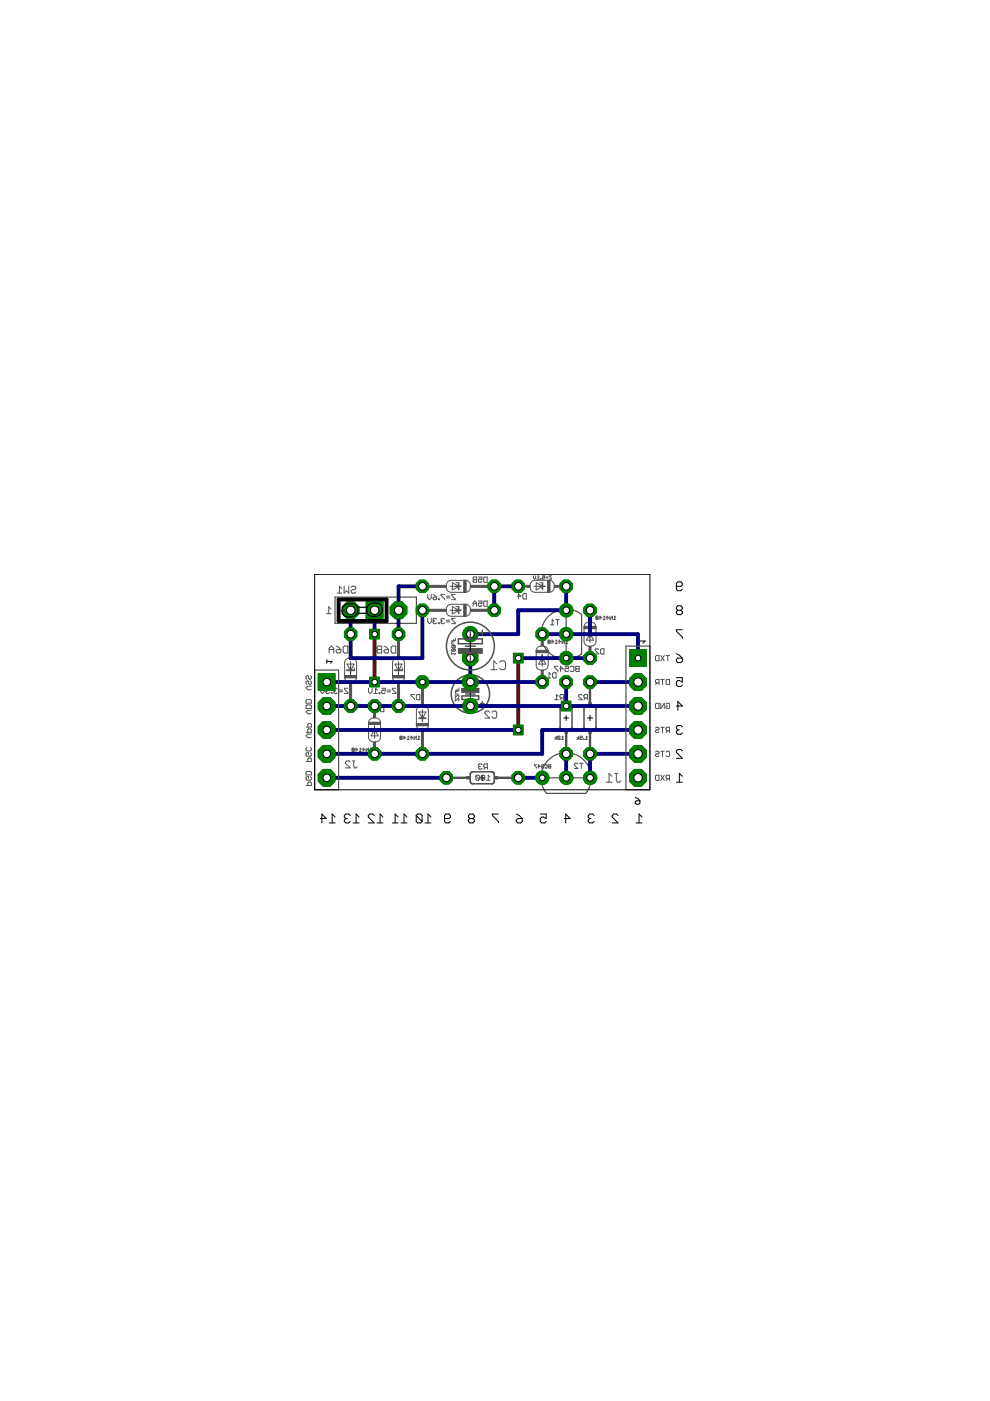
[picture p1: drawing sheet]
<svg xmlns="http://www.w3.org/2000/svg" width="210mm" height="297mm" viewBox="0 0 210 297" stroke-linecap="round" stroke-linejoin="round" font-family="sans-serif">
<g fill="none" stroke="#000" stroke-width=".21">
<path d="M69.3 139.9v.7M78.5 129.4h1.8M79.4 128.5v1.7M96.6 124.3h1.1M96.6 129.4h1.1M97.2 123.7v1.2M97.2 128.8v1.2M114.2 139.5h1.5M114.4 124.3h1.1M115 123.7v1.2M115 138.7v1.6M119.1 134.5h1.8"/>
<path d="M120 133.6v1.7M124.3 134.5h1.6M125.1 133.7v1.5M133.8 139.5h3M135.3 138v3.1M135.3 135.9h1.5l-.5 .5M135.3 135.4v1M68.1 144.6h2.3M69.3 143.4v2.4M69.3 140.2h1.1l-.3 .4M73.4 142.1h1.8M74.3 141.2v1.8"/>
<path d="M78.6 154.8h1.6M79.4 153.9v1.7M83.6 142.1h1.8M84.5 141.2v1.8M88.8 152.2h1.5M89.6 151.5v1.5M98.7 147.2h2.1M99.7 146.1v2.1M119.5 152.2h1M120 151.7v1M124.6 152.2h1M125.1 151.7v1.1"/>
<path d="M101.7 164.9h1.1M102.3 164.4v1.1M119.1 164.9h1.8M120 164v1.8M134.7 169l1 .8M134.7 170l.2-.2h.8v.5l-.3 .2h-.5l-.2-.2z"/>
</g>
<g fill="none" stroke="#505050" stroke-width=".21">
<path d="M69.2 130.1h1M69.8 138.5v-1l.5-.5 .5 .5v1M69.8 137.7h1M70.2 129.1l-.5-.4v1.4M71.3 137.9l.2-.2h.8v.5l-.3 .3h-.5l-.2-.3zM71.3 137l1 .7M71.5 125.8h1M72.5 124.8l-.5-.5v1.5M73 124.3v1.5l.5-.5 .5 .5v-1.5M73 137h.7v1.5h-.7l-.2-.3v-1zM73.4 139.8a1.34 1.34 0 0 1 2.2 .7v3.1a1.3 1.3 0 0 1-1.3 1 1.3 1.3 0 0 1-1.2-1v-3.1zM74.5 124.5l.2-.2h.5l.2 .2v.3l-.2 .2h-.5l-.2 .3v.2l.2 .3h.5l.2-.3"/>
<path d="M79.9 137.2l.3-.2h.7v1.5h-.7l-.3-.3v-.3l.3-.2-.3-.2zM80.2 137.7h.7M81.4 137.9l.3-.2h.7v.5l-.2 .3h-.5l-.3-.3zM81.4 137l1 .7M83.2 137h.7v1.5h-.7l-.3-.3v-1zM83.5 139.8a1.34 1.34 0 0 1 2.3 .7v3.1a1.3 1.3 0 0 1-1.3 1 1.3 1.3 0 0 1-1.3-1v-3.1zM90.7 126v.8l.4 .3 .3-.3v-.8M90.7 131.1v.7l.4 .4 .3-.4v-.7M91.8 126.8l.2-.2h.6v.4l-.2 .1h-.4zM91.8 126l.8 .6M92 131.7l-.2 .1 .2 .4h.4l.2-.2M92 131.7h.2"/>
<path d="M92.6 131.3l-.2-.2h-.4l-.2 .2 .2 .4M92.9 127h.2v.1h-.2zM92.9 132h.2v.2h-.2zM93.7 131.7l-.2 .1 .2 .4h.4l.2-.2M93.7 131.7h.2M94.3 126h-.8l.8 1.1M94.3 131.3l-.2-.2h-.4l-.2 .2 .2 .4M94.6 126.8h.8M94.6 126.4h.8M94.6 131.8h.8M94.6 131.5h.8M94.9 123.3l.8-.3h3a1.3 1.3 0 0 1 1 1.3 1.3 1.3 0 0 1-1 1.3h-3a1.34 1.34 0 0 1-.8-2.3z"/>
<path d="M94.9 128.4l.8-.3h3a1.3 1.3 0 0 1 1 1.3 1.3 1.3 0 0 1-1 1.3h-3a1.34 1.34 0 0 1-.8-2.3zM95.4 124.3h2.4M95.4 129.4h2.4M95.8 138.6h.7l-.2 .2M95.8 138.3v.5M95.9 123.5l1.4 .8-1.4 .8zM95.9 128.6l1.4 .8-1.4 .8zM96.2 135.6v.2M96.3 136.1h-.5l.1 .5h.4M96.4 136.8h-.5l-.1 .2 .1 .4M96.4 137.6l-.6 .1 .1 .4M96.4 137.6l.1 .4-.6 .1"/>
<path d="M96.4 136.8l.1 .4-.6 .2M96.4 137.6l-.5 .5M96.4 136.8l-.5 .6M96.5 126h-.7v.2l.7 .8v.1h-.7M96.5 131.1h-.7v.2l.7 .7v.2h-.7M96.5 135.3v.5h-.7M96.7 123.5h.6v1.6M96.7 128.6h.6v1.6M100.3 128.5v-.7l.4-.4 .3 .4v.7M100.3 128h.7M100.5 122.3h.5v1.2h-.5l-.2-.2 .2-.4-.2-.4zM100.5 122.9h.5"/>
<path d="M101.4 122.3h.8v.6l-.4-.2-.4 .2 .2 .6h.4l.2-.2M101.4 127.4h.8v.6l-.4-.2-.4 .2 .2 .5h.4l.2-.1M102.7 122.3h.6v1.2h-.6l-.1-.2v-.8zM102.7 127.4h.6v1.1h-.6l-.1-.1v-.8zM109.7 126.4h.8l-.6-.5v1.1M110.8 126.1l.2-.2h.6v1.1h-.6l-.2-.2zM112.7 123.3l.5-.2 3.3-.1a1.3 1.3 0 0 1 1 1.3 1.3 1.3 0 0 1-1 1.3h-3.1a1.32 1.32 0 0 1-1-.9 1.32 1.32 0 0 1 .3-1.4zM113.1 122.1v.5l.2 .2 .3-.2v-.5M113.2 124.3h2.4M113.7 123.5l1.4 .8-1.4 .8zM113.9 122.8h.4M114 137.3a1.34 1.34 0 0 1 2.2 .7v3.1a1.3 1.3 0 0 1-1.2 1 1.3 1.3 0 0 1-1.3-1v-3.1z"/>
<path d="M114.2 139.4h1.5M114.3 122.3l-.2-.2v.7M114.4 123.5h.7v1.6M114.6 122.7l.1 .1zM115 138.9v2.4M115 139.4l.7 1.4h-1.5zM115 122.1h.5v.3l-.3-.1-.2 .1 .1 .4 .4-.1M115.7 122.6h.5M115.7 122.3h.5M116.3 136.1h.2M116.3 136.1l-.1 .1 .1 .2 .4-.1-.2-.2M116.3 136.1l-.1-.1 .1-.3 .4 .1-.2 .3"/>
<path d="M116.7 132.5h.7M116.9 136.1h.5l-.3-.4v.7M116.9 122.1h-.4l.4 .6-.4 .1M117.4 131.7l-.3-.3v1.1M117.7 136.4h.5M117.8 131.4h.8M118.2 136l-.3-.3v.7M118.2 131.4v1.1M118.4 136.1h.5l-.3-.4v.7M119.2 135.7v.7l.5-.7v.7M119.9 136.4h.5M120.4 136l-.2-.3v.7"/>
<path d="M124.1 132.2a1.32 1.32 0 0 1 1.4-.3 1.32 1.32 0 0 1 .9 1v3.1a1.3 1.3 0 0 1-1.3 1 1.3 1.3 0 0 1-1.3-1v-3.1zM124.3 134.3h1.6M125.1 134.3l.8 1.4h-1.6zM125.1 133.8v2.4M126.4 131v.4l.4-.2-.1-.2M126.4 131h.3M126.4 131v-.4l.4 .2-.1 .2M126.9 137.7l-.2-.1-.5 .1v.2l.7 .8h-.7M127.1 131h.5l-.4-.4v.8M127.3 137.7l.2-.1h.6v1.1h-.6l-.2-.2zM127.8 131.4h.5M128.3 130.9l-.2-.3v.8"/>
<path d="M128.6 131h.5l-.4-.4v.8M129.3 130.6v.8l.5-.8v.8M130.1 131.4h.5M130.6 130.9l-.3-.3v.8M64.9 148.5l.2-.2h.7l.2 .2v.6h-1.1zM64.9 149.6l.2-.1h.7l.2 .1v.6h-1.1zM64.9 154.2h1.1v-.6l-.2-.2h-.4l-.1 .2v.6M64.9 155.3h1.1v-.6l-.2-.2h-.4l-.1 .2v.6M65.1 158.5l-.2 .2v.3l.2 .2h.7l.2-.2v-.3l-.2-.2M65.8 144.4l.2 .2v.3l-.4 .2-.2-.2v-.3l-.3-.2-.2 .2v.3l.2 .2M65.8 143.3l.2 .1v.4l-.4 .2-.2-.2v-.4l-.3-.1-.2 .1v.4l.2 .2M65.8 159.6l.2 .2v.4l-.2 .1h-.7l-.2-.1v-.4l.2-.2h.3v.4"/>
<path d="M66 155.6h-.7l-.4 .4 .4 .4h.7M66 145.5h-.7l-.4 .4 .4 .3h.7M66 150.6h-.7l-.4 .3 .4 .4h.7M68 145.9v.8l.3 .3 .4-.3v-.8M69.3 146.5l-.2 .2 .2 .3h.4l.1-.1M69.3 146.5h.2M69.8 146.1l-.1-.2h-.4l-.2 .2 .2 .4M70.2 146.9h.2v.1h-.2zM71 146.5l-.2 .2 .2 .3h.4l.1-.1M71 146.5h.2M71.5 146.1l-.1-.2h-.4l-.2 .2 .2 .4M71.9 146.7h.7"/>
<path d="M71.9 146.3h.7M73.6 140.8h1.5l-.8 1.4zM73.8 145.9h-.8v.2l.8 .8v.1h-.8M74.3 140.3v2.4M74.8 159l-.2-.1 .2-.3 .3 .1-.1 .3M74.8 159l-.2 .1 .2 .2 .3-.1-.1-.2M74.8 159h.2M75.1 141.6v.6h-1.5M75.4 159h.5l-.4-.4v.7M76.1 159.3h.5M76.6 158.9l-.2-.3v.7M76.9 159h.5l-.4-.4v.7"/>
<path d="M77.6 158.6v.7l.5-.7v.7M78.1 145.9v.8l.4 .3 .4-.3v-.8M78.4 159.3h.4M78.4 152.5a1.32 1.32 0 0 1 1.4-.3 1.32 1.32 0 0 1 .9 1v3.1a1.3 1.3 0 0 1-1.3 1 1.3 1.3 0 0 1-1.3-1l.1-3.3zM78.7 154.6h1.5M78.8 158.9l-.2-.3v.7M79.2 147h.8M79.4 154.1v2.4M79.4 154.6l.8 1.4h-1.5zM79.5 150.5l.2-.2h.6v.4l-.2 .2h-.4zM79.5 149.8l.8 .5M80 146.3l-.4-.4v1.1"/>
<path d="M80.4 146.9h.2v.1h-.2zM80.6 150l.2-.2h.6v1.1h-.6l-.2-.2zM80.9 145.9h.8v.6l-.4-.2-.4 .2v.4l.2 .1h.4l.2-.1M82.1 146.7h.7M82.1 146.3h.7M83.7 140.8h1.6l-.8 1.4zM83.9 145.9h-.7v.2l.7 .8v.1h-.7M84.5 140.3v2.4M84.9 156.4l-.1 .1 .1 .3 .4-.1-.1-.3M84.9 156.4h.3M84.9 156.4l-.1-.1 .1-.2 .4 .1-.1 .2M85.3 141.6v.6h-1.6"/>
<path d="M85.5 156.4h.5l-.3-.3v.7M86.3 156.8h.5M86.8 156.3l-.3-.2v.7M87 156.4h.5l-.3-.3v.7M87.8 156.1v.7l.5-.7v.7M87.9 147.3h-.8l.8 1.1M88.3 147.4l.2-.1h.5v1.1h-.5l-.2-.2zM88.5 156.8h.5M88.6 150a1.3 1.3 0 0 1 1.3-.3 1.3 1.3 0 0 1 .9 1v3.1a1.3 1.3 0 0 1-1.2 1 1.3 1.3 0 0 1-1.3-1v-3.1zM88.8 151h1.5l-.7 1.4zM88.8 152.4h1.5M89 156.3l-.2-.2v.7"/>
<path d="M89.6 150.5v2.4M96.5 147.4v.5l.5-.5 .3 .1-.1 .4M96.5 148.1v.5l.5-.5 .3 .1-.1 .4M96.9 146.1v.3M97 146.6h-.5v.4l.5 .1M97.3 145.9v.5h-.8M103.8 151l-.2-.2h-.5l-.3 .2v.3l1 1h-1M104.1 142h1.2M104.3 151l.3-.2h.5l.2 .2v1l-.2 .3h-.5l-.3-.3M105.3 140.7l-.6-.6v1.9M105.9 140.4l.4-.3h.6l.3 .3v1.3l-.3 .3h-.6l-.4-.3M116 143.7h.8"/>
<path d="M116.8 143l-.4-.4v1.1M117.2 142.8l.1-.2h.6v1.1h-.6l-.1-.1zM117.6 148.4h.7M117.6 156.3l.4 .2-.4 .3M118 156.1v.7M118.2 156.2v.5h.5M118.2 156.2h.5v.5M118.2 156.2l.5 .5M118.3 141.3h-.8l.8 1.1M118.3 147.6l-.3-.3v1.1M118.7 141.8h.7l-.5-.5v1.1M119 156.8h.5"/>
<path d="M119.1 148l-.4 .4M119.5 156.3l-.3-.2v.7M119.5 148h-.6l-.2-.2v-.4l.2-.1h.6v1.1M119.8 141.3h.7v.5l-.3-.2-.4 .2v.4l.2 .2h.4l.1-.2M120.9 141.4l.2-.1h.4l.2 .1v.8l-.2 .2h-.4l-.2-.2M122 141.4l.2-.1h.6v1.1h-.6l-.2-.2 .2-.4zM122.2 141.8h.6M122.3 156.3l.4 .2-.4 .3M122.7 156.1v.7M123 156.1h.4v.3l-.2-.1-.2 .1 .1 .4 .3-.1M123.4 147.4l-.2-.1-.5 .1v.2l.7 .8h-.7M123.7 156.7l.1 .1z"/>
<path d="M124.1 156.8h.4M124.2 148l-.4 .4M124.5 156.3l-.2-.2v.7M124.5 148h-.5l-.2-.2v-.4l.2-.1h.5v1.1M64.9 166.5h1.1v-.5l-.2-.2h-.4l-.1 .2v.5M64.9 161.5h1.1v-.6l-.2-.2h-.4l-.1 .2v.6M64.9 163.7l.2-.1h.7l.2 .1v.6h-1.1zM65.8 164.7l.2 .2v.3l-.2 .2h-.7l-.2-.2v-.3l.2-.2h.3v.4M74.2 161.6l-.2-.3h-.5l-.2 .3v.2l.9 1h-.9M74.7 161.3h.5M75 161.3v1.3l.2 .2h.3l.2-.2M100.9 164.5v.8l.2 .2 .5-.2"/>
<path d="M100.9 164.5l.2-.1 .5 .1v.8M100.9 164.5l.7 .8M101.6 162.5h.2M101.6 162.5l-.1 .2 .1 .4h.4l.2-.2M102 164.5v.8l.2 .2 .6-.2M102 164.5l.2-.1 .6 .1v.8M102 164.5l.8 .8M102.2 162.2l-.2-.2h-.4l-.1 .2 .1 .3M103 162.7l-.4 .4M103.1 165.5h.8M103.3 162.7h-.5l-.2-.2v-.3l.2-.2h.5v1.1M103.9 164.7l-.4-.3v1.1"/>
<path d="M113.8 162.1h-.5l.5 .8M114 162.5h.5l-.3-.4v.8M114.8 162.1h.5v.4h-.5l.1 .4 .4-.2M115.5 162.3l.2-.2 .3 .2-.1 .6-.4-.2M116.3 162.3l.5-.2v.8l-.5-.2 .1-.2zM116.4 162.5h.4M122.5 162l-.2-.2h-.3l-.2 .2 .7 .9h-.7M122.9 161.8h.7M123.3 161.8v1.1M128.5 165.8h1.3M129.8 164.6l-.7-.6v1.8M130.4 164h.6"/>
<path d="M130.7 164v1.5l.3 .3h.3l.3-.3"/>
</g>
<g fill="none" stroke="#505050" stroke-width=".32">
<path d="M97.9 147.6h3.6v.7h-3.6zM97.9 146h3.6v.7h-3.6zM99.7 144.6v1.4M99.7 148.3v1.4M101.9 149.2h.7M102.3 148.8v.8M119 149.8l1.8-.1 .5 .3v4.3l-.4 .4-1.6 .1-.5-.4v-4.2zM124 149.8l1.9-.1 .4 .3 .1 4.3-.4 .4-1.7 .1-.4-.4-.1-4.2zM99.8 163.9l.4-.3 4.2 .1 .4 .3v1.8l-.5 .4h-4.2l-.4-.5z"/>
<circle cx="99.7" cy="147.2" r="4.1"/>
</g>
<g fill="none" stroke="#505050" stroke-width=".25">
<path d="M71 126.6h17.3v5.6h-17.3zM74.3 134.5v1.7M84.5 134.5v1.7M89.6 124.3h1.7M89.6 129.4h1.7M103 124.3h1.8M103 129.4h1.8M109.9 124.3h1.8M115 134.5v1.2M118.3 124.3h1.7M120 129.1a5.3 5.3 0 0 0-5.3 5.4 5.3 5.3 0 0 0 5.3 5.3M120 129.1l1.8 .3 1.5 .9v8.3l-1.5 .9-1.8 .3"/>
<path d="M120 129.1v10.7M125.1 129.4v1.3M125.1 138.3v1.2M74.3 147.9v1.8M79.4 149.7v1.3M79.4 158.6v1.2M84.5 147.9v1.8M89.6 144.6v1.3M89.6 158.6v1.2M115 143.3v1.3M114.7 164.9a5.3 5.3 0 0 1 5.3-5.3 5.3 5.3 0 0 1 5.3 5.3M114.7 164.9l.2 1.2 .3 1.1"/>
<path d="M114.7 164.9h10.6M125.3 164.9l-.2 1.7-.9 1.6h-8.4l-.6-1.1"/>
</g>
<path d="M120 144.6v4.3M120 155.5v4.3M125.1 144.6v4.3M125.1 155.5v4.3M94.6 164.9h4.4M105.6 164.9h4.3" fill="none" stroke="#505050" stroke-width=".51"/>
<g fill="#505050" stroke="#505050" stroke-width=".21">
<path d="M98.1 146.1h3.2v.5h-3.2z"/>
<path d="M113.7 137.9h2.5v.5h-2.5z"/>
<path d="M114.7 135.8h.5v1.1h-.5z"/>
<path d="M114.7 142.2h.5v1.1h-.5z"/>
<path d="M99.8 124.1h3.7v.4h-3.7z"/>
<path d="M98.3 123h.5v2.6h-.5z"/>
<path d="M90.8 124.1h3.7v.4h-3.7z"/>
<path d="M78.1 153.1h2.6v.5h-2.6z"/>
<path d="M79.2 151h.4v1.1h-.4z"/>
<path d="M79.2 157.4h.4v1.1h-.4z"/>
<path d="M89.3 145.9h.5v3.7h-.5z"/>
<path d="M88.3 153.4h2.5v.5h-2.5z"/>
<path d="M89.3 154.9h.5v3.6h-.5z"/>
<path d="M123.8 132.8h2.6v.5h-2.6z"/>
<path d="M124.9 130.7h.4v1.1h-.4z"/>
<path d="M124.9 137.1h.4v1.1h-.4z"/>
<path d="M84.3 144.7h.4v3.7h-.4z"/>
<path d="M83.2 143.2h2.6v.5h-2.6z"/>
<path d="M84.3 135.7h.4v3.7h-.4z"/>
<path d="M119.8 148.9h.5v.8h-.5z"/>
<path d="M119.8 154.8h.5v.7h-.5z"/>
<path d="M124.8 148.9h.5v.8h-.5z"/>
<path d="M124.8 154.8h.5v.7h-.5z"/>
<path d="M104.8 164.7h.8v.5h-.8z"/>
<path d="M99 164.7h.7v.5h-.7z"/>
<path d="M74.1 144.7h.4v3.7h-.4z"/>
<path d="M73.1 143.2h2.5v.5h-2.5z"/>
<path d="M74.1 135.7h.4v3.7h-.4z"/>
<path d="M111.5 124.1h.8v.4h-.8z"/>
<path d="M116.1 123h.5v2.6h-.5z"/>
<path d="M117.6 124.1h.8v.4h-.8z"/>
<path d="M99.8 129.2h3.7v.4h-3.7z"/>
<path d="M98.3 128.1h.5v2.6h-.5z"/>
<path d="M90.8 129.2h3.7v.4h-3.7z"/>
</g>
<path d="M79.4 134.5v10.1M109.9 139.5v15.3" fill="none" stroke="#800000" stroke-width=".83"/>
<circle cx="99.7" cy="139.5" r="1.74" fill="#008000" stroke="#008000" stroke-width=".21"/>
<circle cx="99.7" cy="139.5" r=".8" fill="#fff" stroke="#000" stroke-width=".21"/>
<circle cx="99.7" cy="134.5" r="1.61" fill="#008000" stroke="#008000" stroke-width=".21"/>
<circle cx="99.7" cy="134.5" r=".8" fill="#fff" stroke="#000" stroke-width=".21"/>
<circle cx="99.7" cy="144.6" r="1.74" fill="#008000" stroke="#008000" stroke-width=".21"/>
<circle cx="99.7" cy="144.6" r=".8" fill="#fff" stroke="#000" stroke-width=".21"/>
<circle cx="99.7" cy="149.7" r="1.61" fill="#008000" stroke="#008000" stroke-width=".21"/>
<circle cx="99.7" cy="149.7" r=".8" fill="#fff" stroke="#000" stroke-width=".21"/>
<circle cx="115" cy="134.5" r="1.42" fill="#008000" stroke="#008000" stroke-width=".21"/>
<circle cx="115" cy="134.5" r=".8" fill="#fff" stroke="#000" stroke-width=".21"/>
<circle cx="115" cy="144.6" r="1.42" fill="#008000" stroke="#008000" stroke-width=".21"/>
<circle cx="115" cy="144.6" r=".8" fill="#fff" stroke="#000" stroke-width=".21"/>
<circle cx="104.8" cy="124.3" r="1.42" fill="#008000" stroke="#008000" stroke-width=".21"/>
<circle cx="104.8" cy="124.3" r=".8" fill="#fff" stroke="#000" stroke-width=".21"/>
<circle cx="89.6" cy="124.3" r="1.42" fill="#008000" stroke="#008000" stroke-width=".21"/>
<circle cx="89.6" cy="124.3" r=".8" fill="#fff" stroke="#000" stroke-width=".21"/>
<circle cx="79.4" cy="149.7" r="1.42" fill="#008000" stroke="#008000" stroke-width=".21"/>
<circle cx="79.4" cy="149.7" r=".8" fill="#fff" stroke="#000" stroke-width=".21"/>
<circle cx="79.4" cy="159.8" r="1.42" fill="#008000" stroke="#008000" stroke-width=".21"/>
<circle cx="79.4" cy="159.8" r=".8" fill="#fff" stroke="#000" stroke-width=".21"/>
<circle cx="89.6" cy="159.8" r="1.42" fill="#008000" stroke="#008000" stroke-width=".21"/>
<circle cx="89.6" cy="159.8" r=".8" fill="#fff" stroke="#000" stroke-width=".21"/>
<circle cx="89.6" cy="144.6" r="1.42" fill="#008000" stroke="#008000" stroke-width=".21"/>
<circle cx="89.6" cy="144.6" r=".8" fill="#fff" stroke="#000" stroke-width=".21"/>
<circle cx="125.1" cy="129.4" r="1.42" fill="#008000" stroke="#008000" stroke-width=".21"/>
<circle cx="125.1" cy="129.4" r=".8" fill="#fff" stroke="#000" stroke-width=".21"/>
<circle cx="125.1" cy="139.5" r="1.42" fill="#008000" stroke="#008000" stroke-width=".21"/>
<circle cx="125.1" cy="139.5" r=".8" fill="#fff" stroke="#000" stroke-width=".21"/>
<circle cx="84.5" cy="149.7" r="1.42" fill="#008000" stroke="#008000" stroke-width=".21"/>
<circle cx="84.5" cy="149.7" r=".8" fill="#fff" stroke="#000" stroke-width=".21"/>
<circle cx="84.5" cy="134.5" r="1.42" fill="#008000" stroke="#008000" stroke-width=".21"/>
<circle cx="84.5" cy="134.5" r=".8" fill="#fff" stroke="#000" stroke-width=".21"/>
<circle cx="135.3" cy="144.6" r="1.93" fill="#008000" stroke="#008000" stroke-width=".21"/>
<circle cx="135.3" cy="144.6" r=".89" fill="#fff" stroke="#000" stroke-width=".21"/>
<circle cx="135.3" cy="164.9" r="1.93" fill="#008000" stroke="#008000" stroke-width=".21"/>
<circle cx="135.3" cy="164.9" r=".89" fill="#fff" stroke="#000" stroke-width=".21"/>
<path d="M133.5 137.8h3.5v3.5h-3.5z" fill="#008000" stroke="#008000" stroke-width=".21"/>
<circle cx="135.3" cy="139.5" r=".89" fill="#fff" stroke="#000" stroke-width=".21"/>
<circle cx="135.3" cy="154.8" r="1.93" fill="#008000" stroke="#008000" stroke-width=".21"/>
<circle cx="135.3" cy="154.8" r=".89" fill="#fff" stroke="#000" stroke-width=".21"/>
<circle cx="135.3" cy="159.8" r="1.93" fill="#008000" stroke="#008000" stroke-width=".21"/>
<circle cx="135.3" cy="159.8" r=".89" fill="#fff" stroke="#000" stroke-width=".21"/>
<circle cx="135.3" cy="149.7" r="1.93" fill="#008000" stroke="#008000" stroke-width=".21"/>
<circle cx="135.3" cy="149.7" r=".89" fill="#fff" stroke="#000" stroke-width=".21"/>
<circle cx="120" cy="159.8" r="1.42" fill="#008000" stroke="#008000" stroke-width=".21"/>
<circle cx="120.1" cy="159.8" r=".8" fill="#fff" stroke="#000" stroke-width=".21"/>
<circle cx="120" cy="144.6" r="1.42" fill="#008000" stroke="#008000" stroke-width=".21"/>
<circle cx="120.1" cy="144.6" r=".8" fill="#fff" stroke="#000" stroke-width=".21"/>
<circle cx="125.1" cy="159.8" r="1.42" fill="#008000" stroke="#008000" stroke-width=".21"/>
<circle cx="125.1" cy="159.8" r=".8" fill="#fff" stroke="#000" stroke-width=".21"/>
<circle cx="125.1" cy="144.6" r="1.42" fill="#008000" stroke="#008000" stroke-width=".21"/>
<circle cx="125.1" cy="144.6" r=".8" fill="#fff" stroke="#000" stroke-width=".21"/>
<circle cx="120.1" cy="129.4" r="1.42" fill="#008000" stroke="#008000" stroke-width=".21"/>
<circle cx="120.1" cy="129.4" r=".7" fill="#fff" stroke="#000" stroke-width=".21"/>
<circle cx="120.1" cy="139.5" r="1.42" fill="#008000" stroke="#008000" stroke-width=".21"/>
<circle cx="120.1" cy="139.5" r=".7" fill="#fff" stroke="#000" stroke-width=".21"/>
<circle cx="120.1" cy="134.5" r="1.42" fill="#008000" stroke="#008000" stroke-width=".21"/>
<circle cx="120.1" cy="134.5" r=".7" fill="#fff" stroke="#000" stroke-width=".21"/>
<circle cx="125.1" cy="164.9" r="1.42" fill="#008000" stroke="#008000" stroke-width=".21"/>
<circle cx="125.1" cy="164.9" r=".7" fill="#fff" stroke="#000" stroke-width=".21"/>
<circle cx="115" cy="164.9" r="1.42" fill="#008000" stroke="#008000" stroke-width=".21"/>
<circle cx="115" cy="164.9" r=".7" fill="#fff" stroke="#000" stroke-width=".21"/>
<circle cx="120.1" cy="164.9" r="1.42" fill="#008000" stroke="#008000" stroke-width=".21"/>
<circle cx="120.1" cy="164.9" r=".7" fill="#fff" stroke="#000" stroke-width=".21"/>
<circle cx="94.6" cy="164.9" r="1.42" fill="#008000" stroke="#008000" stroke-width=".21"/>
<circle cx="94.7" cy="164.9" r=".8" fill="#fff" stroke="#000" stroke-width=".21"/>
<circle cx="109.9" cy="164.9" r="1.42" fill="#008000" stroke="#008000" stroke-width=".21"/>
<circle cx="109.9" cy="164.9" r=".8" fill="#fff" stroke="#000" stroke-width=".21"/>
<circle cx="69.3" cy="159.8" r="1.93" fill="#008000" stroke="#008000" stroke-width=".21"/>
<circle cx="69.3" cy="159.8" r=".8" fill="#fff" stroke="#000" stroke-width=".21"/>
<path d="M67.5 142.8h3.5v3.6h-3.5z" fill="#008000" stroke="#008000" stroke-width=".21"/>
<circle cx="69.3" cy="144.6" r=".8" fill="#fff" stroke="#000" stroke-width=".21"/>
<circle cx="69.3" cy="149.7" r="1.93" fill="#008000" stroke="#008000" stroke-width=".21"/>
<circle cx="69.3" cy="149.7" r=".8" fill="#fff" stroke="#000" stroke-width=".21"/>
<circle cx="69.3" cy="154.8" r="1.93" fill="#008000" stroke="#008000" stroke-width=".21"/>
<circle cx="69.3" cy="154.8" r=".8" fill="#fff" stroke="#000" stroke-width=".21"/>
<circle cx="69.3" cy="164.9" r="1.93" fill="#008000" stroke="#008000" stroke-width=".21"/>
<circle cx="69.3" cy="164.9" r=".8" fill="#fff" stroke="#000" stroke-width=".21"/>
<circle cx="74.3" cy="149.7" r="1.42" fill="#008000" stroke="#008000" stroke-width=".21"/>
<circle cx="74.4" cy="149.7" r=".8" fill="#fff" stroke="#000" stroke-width=".21"/>
<circle cx="74.3" cy="134.5" r="1.42" fill="#008000" stroke="#008000" stroke-width=".21"/>
<circle cx="74.4" cy="134.5" r=".8" fill="#fff" stroke="#000" stroke-width=".21"/>
<circle cx="120" cy="124.3" r="1.42" fill="#008000" stroke="#008000" stroke-width=".21"/>
<circle cx="120.1" cy="124.3" r=".8" fill="#fff" stroke="#000" stroke-width=".21"/>
<circle cx="109.9" cy="124.3" r="1.42" fill="#008000" stroke="#008000" stroke-width=".21"/>
<circle cx="109.9" cy="124.3" r=".8" fill="#fff" stroke="#000" stroke-width=".21"/>
<circle cx="104.8" cy="129.4" r="1.42" fill="#008000" stroke="#008000" stroke-width=".21"/>
<circle cx="104.8" cy="129.4" r=".8" fill="#fff" stroke="#000" stroke-width=".21"/>
<circle cx="89.6" cy="129.4" r="1.42" fill="#008000" stroke="#008000" stroke-width=".21"/>
<circle cx="89.6" cy="129.4" r=".8" fill="#fff" stroke="#000" stroke-width=".21"/>
<circle cx="84.5" cy="129.4" r="1.93" fill="#008000" stroke="#008000" stroke-width=".21"/>
<circle cx="84.5" cy="129.4" r=".89" fill="#fff" stroke="#000" stroke-width=".21"/>
<circle cx="74.3" cy="129.4" r="1.93" fill="#008000" stroke="#008000" stroke-width=".21"/>
<circle cx="74.4" cy="129.4" r=".89" fill="#fff" stroke="#000" stroke-width=".21"/>
<path d="M77.6 127.6h3.6v3.6h-3.6z" fill="#008000" stroke="#008000" stroke-width=".21"/>
<circle cx="79.4" cy="129.4" r=".89" fill="#fff" stroke="#000" stroke-width=".21"/>
<path d="M119 138.5h2.1v2h-2.1z" fill="#008000" stroke="#008000" stroke-width=".21"/>
<circle cx="120.1" cy="139.5" r=".59" fill="#fff" stroke="#000" stroke-width=".21"/>
<path d="M108.9 153.8h2v2h-2z" fill="#008000" stroke="#008000" stroke-width=".21"/>
<circle cx="109.9" cy="154.8" r=".59" fill="#fff" stroke="#000" stroke-width=".21"/>
<path d="M108.9 138.5h2v2h-2z" fill="#008000" stroke="#008000" stroke-width=".21"/>
<circle cx="109.9" cy="139.5" r=".59" fill="#fff" stroke="#000" stroke-width=".21"/>
<path d="M134.2 138.5h2.1v2h-2.1z" fill="#008000" stroke="#008000" stroke-width=".21"/>
<circle cx="135.3" cy="139.5" r=".59" fill="#fff" stroke="#000" stroke-width=".21"/>
<circle cx="115" cy="164.9" r="1.02" fill="#008000" stroke="#008000" stroke-width=".21"/>
<circle cx="115" cy="164.9" r=".59" fill="#fff" stroke="#000" stroke-width=".21"/>
<circle cx="115" cy="164.9" r="1.02" fill="#008000" stroke="#008000" stroke-width=".21"/>
<circle cx="115" cy="164.9" r=".59" fill="#fff" stroke="#000" stroke-width=".21"/>
<path d="M119 148.7h2.1v2h-2.1z" fill="#008000" stroke="#008000" stroke-width=".21"/>
<circle cx="120.1" cy="149.7" r=".59" fill="#fff" stroke="#000" stroke-width=".21"/>
<path d="M88.5 143.6h2.1v2h-2.1z" fill="#008000" stroke="#008000" stroke-width=".21"/>
<circle cx="89.6" cy="144.6" r=".59" fill="#fff" stroke="#000" stroke-width=".21"/>
<path d="M78.4 143.6h2v2h-2z" fill="#008000" stroke="#008000" stroke-width=".21"/>
<circle cx="79.4" cy="144.6" r=".59" fill="#fff" stroke="#000" stroke-width=".21"/>
<path d="M78.4 133.4h2v2.1h-2z" fill="#008000" stroke="#008000" stroke-width=".21"/>
<circle cx="79.4" cy="134.5" r=".59" fill="#fff" stroke="#000" stroke-width=".21"/>
<g fill="none" stroke="#000080" stroke-width=".83">
<path d="M74.3 129.4v10.1h15.3v-10.1M79.4 129.4v5.1M89.6 124.3h-5.1v10.2M99.7 139.5v5.1M109.9 139.5h15.2M109.9 124.3h-5.1v5.1M115 134.5h20.3v5M120 124.3v5.1h-10.1v5.1h-10.2M125.1 129.4v5.1M69.3 154.8h40.6M69.3 144.6h45.7M69.3 149.7h66"/>
<path d="M120 144.6v5.1M120 159.8v5.1M125.1 144.6h10.2M135.3 154.8h-20.3v5h-45.7M135.3 159.8h-10.2v5.1M69.3 164.9h25.3M109.9 164.9h5.1"/>
</g>
<circle cx="99.7" cy="139.5" r="1.74" fill="#008000" stroke="#008000" stroke-width=".21"/>
<circle cx="99.7" cy="139.5" r=".8" fill="#fff" stroke="#000" stroke-width=".21"/>
<circle cx="99.7" cy="134.5" r="1.61" fill="#008000" stroke="#008000" stroke-width=".21"/>
<circle cx="99.7" cy="134.5" r=".8" fill="#fff" stroke="#000" stroke-width=".21"/>
<circle cx="99.7" cy="144.6" r="1.74" fill="#008000" stroke="#008000" stroke-width=".21"/>
<circle cx="99.7" cy="144.6" r=".8" fill="#fff" stroke="#000" stroke-width=".21"/>
<circle cx="99.7" cy="149.7" r="1.61" fill="#008000" stroke="#008000" stroke-width=".21"/>
<circle cx="99.7" cy="149.7" r=".8" fill="#fff" stroke="#000" stroke-width=".21"/>
<circle cx="115" cy="134.5" r="1.42" fill="#008000" stroke="#008000" stroke-width=".21"/>
<circle cx="115" cy="134.5" r=".8" fill="#fff" stroke="#000" stroke-width=".21"/>
<circle cx="115" cy="144.6" r="1.42" fill="#008000" stroke="#008000" stroke-width=".21"/>
<circle cx="115" cy="144.6" r=".8" fill="#fff" stroke="#000" stroke-width=".21"/>
<circle cx="104.8" cy="124.3" r="1.42" fill="#008000" stroke="#008000" stroke-width=".21"/>
<circle cx="104.8" cy="124.3" r=".8" fill="#fff" stroke="#000" stroke-width=".21"/>
<circle cx="89.6" cy="124.3" r="1.42" fill="#008000" stroke="#008000" stroke-width=".21"/>
<circle cx="89.6" cy="124.3" r=".8" fill="#fff" stroke="#000" stroke-width=".21"/>
<circle cx="79.4" cy="149.7" r="1.42" fill="#008000" stroke="#008000" stroke-width=".21"/>
<circle cx="79.4" cy="149.7" r=".8" fill="#fff" stroke="#000" stroke-width=".21"/>
<circle cx="79.4" cy="159.8" r="1.42" fill="#008000" stroke="#008000" stroke-width=".21"/>
<circle cx="79.4" cy="159.8" r=".8" fill="#fff" stroke="#000" stroke-width=".21"/>
<circle cx="89.6" cy="159.8" r="1.42" fill="#008000" stroke="#008000" stroke-width=".21"/>
<circle cx="89.6" cy="159.8" r=".8" fill="#fff" stroke="#000" stroke-width=".21"/>
<circle cx="89.6" cy="144.6" r="1.42" fill="#008000" stroke="#008000" stroke-width=".21"/>
<circle cx="89.6" cy="144.6" r=".8" fill="#fff" stroke="#000" stroke-width=".21"/>
<circle cx="125.1" cy="129.4" r="1.42" fill="#008000" stroke="#008000" stroke-width=".21"/>
<circle cx="125.1" cy="129.4" r=".8" fill="#fff" stroke="#000" stroke-width=".21"/>
<circle cx="125.1" cy="139.5" r="1.42" fill="#008000" stroke="#008000" stroke-width=".21"/>
<circle cx="125.1" cy="139.5" r=".8" fill="#fff" stroke="#000" stroke-width=".21"/>
<circle cx="84.5" cy="149.7" r="1.42" fill="#008000" stroke="#008000" stroke-width=".21"/>
<circle cx="84.5" cy="149.7" r=".8" fill="#fff" stroke="#000" stroke-width=".21"/>
<circle cx="84.5" cy="134.5" r="1.42" fill="#008000" stroke="#008000" stroke-width=".21"/>
<circle cx="84.5" cy="134.5" r=".8" fill="#fff" stroke="#000" stroke-width=".21"/>
<circle cx="135.3" cy="144.6" r="1.93" fill="#008000" stroke="#008000" stroke-width=".21"/>
<circle cx="135.3" cy="144.6" r=".89" fill="#fff" stroke="#000" stroke-width=".21"/>
<circle cx="135.3" cy="164.9" r="1.93" fill="#008000" stroke="#008000" stroke-width=".21"/>
<circle cx="135.3" cy="164.9" r=".89" fill="#fff" stroke="#000" stroke-width=".21"/>
<path d="M133.5 137.8h3.5v3.5h-3.5z" fill="#008000" stroke="#008000" stroke-width=".21"/>
<circle cx="135.3" cy="139.5" r=".89" fill="#fff" stroke="#000" stroke-width=".21"/>
<circle cx="135.3" cy="154.8" r="1.93" fill="#008000" stroke="#008000" stroke-width=".21"/>
<circle cx="135.3" cy="154.8" r=".89" fill="#fff" stroke="#000" stroke-width=".21"/>
<circle cx="135.3" cy="159.8" r="1.93" fill="#008000" stroke="#008000" stroke-width=".21"/>
<circle cx="135.3" cy="159.8" r=".89" fill="#fff" stroke="#000" stroke-width=".21"/>
<circle cx="135.3" cy="149.7" r="1.93" fill="#008000" stroke="#008000" stroke-width=".21"/>
<circle cx="135.3" cy="149.7" r=".89" fill="#fff" stroke="#000" stroke-width=".21"/>
<circle cx="120" cy="159.8" r="1.42" fill="#008000" stroke="#008000" stroke-width=".21"/>
<circle cx="120.1" cy="159.8" r=".8" fill="#fff" stroke="#000" stroke-width=".21"/>
<circle cx="120" cy="144.6" r="1.42" fill="#008000" stroke="#008000" stroke-width=".21"/>
<circle cx="120.1" cy="144.6" r=".8" fill="#fff" stroke="#000" stroke-width=".21"/>
<circle cx="125.1" cy="159.8" r="1.42" fill="#008000" stroke="#008000" stroke-width=".21"/>
<circle cx="125.1" cy="159.8" r=".8" fill="#fff" stroke="#000" stroke-width=".21"/>
<circle cx="125.1" cy="144.6" r="1.42" fill="#008000" stroke="#008000" stroke-width=".21"/>
<circle cx="125.1" cy="144.6" r=".8" fill="#fff" stroke="#000" stroke-width=".21"/>
<circle cx="120.1" cy="129.4" r="1.42" fill="#008000" stroke="#008000" stroke-width=".21"/>
<circle cx="120.1" cy="129.4" r=".7" fill="#fff" stroke="#000" stroke-width=".21"/>
<circle cx="120.1" cy="139.5" r="1.42" fill="#008000" stroke="#008000" stroke-width=".21"/>
<circle cx="120.1" cy="139.5" r=".7" fill="#fff" stroke="#000" stroke-width=".21"/>
<circle cx="120.1" cy="134.5" r="1.42" fill="#008000" stroke="#008000" stroke-width=".21"/>
<circle cx="120.1" cy="134.5" r=".7" fill="#fff" stroke="#000" stroke-width=".21"/>
<circle cx="125.1" cy="164.9" r="1.42" fill="#008000" stroke="#008000" stroke-width=".21"/>
<circle cx="125.1" cy="164.9" r=".7" fill="#fff" stroke="#000" stroke-width=".21"/>
<circle cx="115" cy="164.9" r="1.42" fill="#008000" stroke="#008000" stroke-width=".21"/>
<circle cx="115" cy="164.9" r=".7" fill="#fff" stroke="#000" stroke-width=".21"/>
<circle cx="120.1" cy="164.9" r="1.42" fill="#008000" stroke="#008000" stroke-width=".21"/>
<circle cx="120.1" cy="164.9" r=".7" fill="#fff" stroke="#000" stroke-width=".21"/>
<circle cx="94.6" cy="164.9" r="1.42" fill="#008000" stroke="#008000" stroke-width=".21"/>
<circle cx="94.7" cy="164.9" r=".8" fill="#fff" stroke="#000" stroke-width=".21"/>
<circle cx="109.9" cy="164.9" r="1.42" fill="#008000" stroke="#008000" stroke-width=".21"/>
<circle cx="109.9" cy="164.9" r=".8" fill="#fff" stroke="#000" stroke-width=".21"/>
<circle cx="69.3" cy="159.8" r="1.93" fill="#008000" stroke="#008000" stroke-width=".21"/>
<circle cx="69.3" cy="159.8" r=".8" fill="#fff" stroke="#000" stroke-width=".21"/>
<path d="M67.5 142.8h3.5v3.6h-3.5z" fill="#008000" stroke="#008000" stroke-width=".21"/>
<circle cx="69.3" cy="144.6" r=".8" fill="#fff" stroke="#000" stroke-width=".21"/>
<circle cx="69.3" cy="149.7" r="1.93" fill="#008000" stroke="#008000" stroke-width=".21"/>
<circle cx="69.3" cy="149.7" r=".8" fill="#fff" stroke="#000" stroke-width=".21"/>
<circle cx="69.3" cy="154.8" r="1.93" fill="#008000" stroke="#008000" stroke-width=".21"/>
<circle cx="69.3" cy="154.8" r=".8" fill="#fff" stroke="#000" stroke-width=".21"/>
<circle cx="69.3" cy="164.9" r="1.93" fill="#008000" stroke="#008000" stroke-width=".21"/>
<circle cx="69.3" cy="164.9" r=".8" fill="#fff" stroke="#000" stroke-width=".21"/>
<circle cx="74.3" cy="149.7" r="1.42" fill="#008000" stroke="#008000" stroke-width=".21"/>
<circle cx="74.4" cy="149.7" r=".8" fill="#fff" stroke="#000" stroke-width=".21"/>
<circle cx="74.3" cy="134.5" r="1.42" fill="#008000" stroke="#008000" stroke-width=".21"/>
<circle cx="74.4" cy="134.5" r=".8" fill="#fff" stroke="#000" stroke-width=".21"/>
<circle cx="120" cy="124.3" r="1.42" fill="#008000" stroke="#008000" stroke-width=".21"/>
<circle cx="120.1" cy="124.3" r=".8" fill="#fff" stroke="#000" stroke-width=".21"/>
<circle cx="109.9" cy="124.3" r="1.42" fill="#008000" stroke="#008000" stroke-width=".21"/>
<circle cx="109.9" cy="124.3" r=".8" fill="#fff" stroke="#000" stroke-width=".21"/>
<circle cx="104.8" cy="129.4" r="1.42" fill="#008000" stroke="#008000" stroke-width=".21"/>
<circle cx="104.8" cy="129.4" r=".8" fill="#fff" stroke="#000" stroke-width=".21"/>
<circle cx="89.6" cy="129.4" r="1.42" fill="#008000" stroke="#008000" stroke-width=".21"/>
<circle cx="89.6" cy="129.4" r=".8" fill="#fff" stroke="#000" stroke-width=".21"/>
<circle cx="84.5" cy="129.4" r="1.93" fill="#008000" stroke="#008000" stroke-width=".21"/>
<circle cx="84.5" cy="129.4" r=".89" fill="#fff" stroke="#000" stroke-width=".21"/>
<circle cx="74.3" cy="129.4" r="1.93" fill="#008000" stroke="#008000" stroke-width=".21"/>
<circle cx="74.4" cy="129.4" r=".89" fill="#fff" stroke="#000" stroke-width=".21"/>
<path d="M77.6 127.6h3.6v3.6h-3.6z" fill="#008000" stroke="#008000" stroke-width=".21"/>
<circle cx="79.4" cy="129.4" r=".89" fill="#fff" stroke="#000" stroke-width=".21"/>
<path d="M119 138.5h2.1v2h-2.1z" fill="#008000" stroke="#008000" stroke-width=".21"/>
<circle cx="120.1" cy="139.5" r=".59" fill="#fff" stroke="#000" stroke-width=".21"/>
<path d="M108.9 153.8h2v2h-2z" fill="#008000" stroke="#008000" stroke-width=".21"/>
<circle cx="109.9" cy="154.8" r=".59" fill="#fff" stroke="#000" stroke-width=".21"/>
<path d="M108.9 138.5h2v2h-2z" fill="#008000" stroke="#008000" stroke-width=".21"/>
<circle cx="109.9" cy="139.5" r=".59" fill="#fff" stroke="#000" stroke-width=".21"/>
<path d="M134.2 138.5h2.1v2h-2.1z" fill="#008000" stroke="#008000" stroke-width=".21"/>
<circle cx="135.3" cy="139.5" r=".59" fill="#fff" stroke="#000" stroke-width=".21"/>
<circle cx="115" cy="164.9" r="1.02" fill="#008000" stroke="#008000" stroke-width=".21"/>
<circle cx="115" cy="164.9" r=".59" fill="#fff" stroke="#000" stroke-width=".21"/>
<circle cx="115" cy="164.9" r="1.02" fill="#008000" stroke="#008000" stroke-width=".21"/>
<circle cx="115" cy="164.9" r=".59" fill="#fff" stroke="#000" stroke-width=".21"/>
<path d="M119 148.7h2.1v2h-2.1z" fill="#008000" stroke="#008000" stroke-width=".21"/>
<circle cx="120.1" cy="149.7" r=".59" fill="#fff" stroke="#000" stroke-width=".21"/>
<path d="M88.5 143.6h2.1v2h-2.1z" fill="#008000" stroke="#008000" stroke-width=".21"/>
<circle cx="89.6" cy="144.6" r=".59" fill="#fff" stroke="#000" stroke-width=".21"/>
<path d="M78.4 143.6h2v2h-2z" fill="#008000" stroke="#008000" stroke-width=".21"/>
<circle cx="79.4" cy="144.6" r=".59" fill="#fff" stroke="#000" stroke-width=".21"/>
<path d="M78.4 133.4h2v2.1h-2z" fill="#008000" stroke="#008000" stroke-width=".21"/>
<circle cx="79.4" cy="134.5" r=".59" fill="#fff" stroke="#000" stroke-width=".21"/>
<g fill="none" stroke="#505050" stroke-width=".32">
<path d="M97.2 135.5h5.1v1h-5.1zM99.7 133.7v1.8M99.7 138.3v2M101.7 134.2h1.1M102.3 133.7v1"/>
<circle cx="99.7" cy="137" r="5.1"/>
</g>
<path d="M132.7 137h5.1v30.4h-5.1zM66.7 142.1h5.1v25.3h-5.1z" fill="none" stroke="#505050" stroke-width=".25"/>
<path d="M97.2 137.5h5.1v1h-5.1z" fill="#505050" stroke="#505050" stroke-width=".21"/>
<g fill="none" stroke="#000" stroke-width=".21">
<path d="M66.7 121.8h71.1v45.6h-71.1zM98.6 137h2.2M99.7 135.9v2.2M143.4 124.3h1l.3-.3v-.3l-.3-.3h-.7l-.3 .3v1.2l.3 .3h.7l.3-.3M143.4 139.8l.3-.3h1v.7l-.3 .3h-.7l-.3-.3zM143.4 138.6l.6 .3 .7 .6M143.7 129.4l-.3-.3v-.3l.3-.4h.7l.3 .4v.3l-.3 .3M143.7 129.4l-.3 .3v.3l.3 .3h.7l.3-.3v-.3l-.3-.3M143.7 129.4h.7M144.7 133.5h-1.3v.3l1.3 1.3v.3M143.4 143.7h1.3v.9l-.7-.3h-.3l-.3 .3v.6l.3 .3h.7l.3-.3M143.4 149.7h1.3l-1-1v1.9"/>
<path d="M143.7 154.7l-.3 .4v.3l.3 .3h.7l.3-.3M143.7 154.7h.3M144.7 159.2l-.3-.3h-.7l-.3 .3v.3l1.3 1.3h-1.3M144.7 154.1l-.3-.3h-.7l-.3 .3v.4l.3 .2M67.9 173.5h1.3l-1-.9v1.9M69.8 174.5h1.3M71.1 173.2l-.7-.6v1.9M73.3 173.5l-.3 .4v.3l.3 .3h.6l.4-.3M73.3 173.5h.3M74.3 172.9l-.4-.3h-.6l-.3 .3v.3l.3 .3M74.9 174.5h1.2M76.1 173.2l-.6-.6v1.9"/>
<path d="M79.3 172.9l-.3-.3h-.6l-.3 .3v.3l1.2 1.3h-1.2M79.9 174.5h1.3M81.2 173.2l-.6-.6v1.9M83.2 174.5h1.2M84.4 173.2l-.6-.6v1.9M85 174.5h1.3M86.3 173.2l-.6-.6v1.9M88.2 172.9v1.3l.3 .3h.7l.3-.3M88.2 172.9l.3-.3h.7l.3 .3v1.3M88.2 172.9l1.3 1.3M90.1 174.5h1.3M91.4 173.2l-.7-.6v1.9"/>
<path d="M94.3 173.5h.9l.3-.3v-.3l-.3-.3h-.6l-.3 .3v1.3l.3 .3h.6l.3-.3M99.6 173.5l-.3-.3v-.3l.3-.3h.7l.3 .3v.3l-.3 .3M99.6 173.5l-.3 .4v.3l.3 .3h.7l.3-.3v-.3l-.3-.4M99.6 173.5h.7M105.7 172.6h-1.3v.3l1.3 1.3v.3M109.5 173.9l.3-.4h.9v.7l-.3 .3h-.6l-.3-.3zM109.5 172.6l.6 .3 .6 .6M114.6 172.6h1.2v.9l-.6-.3h-.3l-.3 .3v.7l.3 .3h.6l.3-.3M119.6 173.5h1.3l-.9-.9v1.9M125 173.5l-.3 .4v.3l.3 .3h.6l.4-.3M125 173.5h.3M126 172.9l-.4-.3h-.6l-.3 .3v.3l.3 .3"/>
<path d="M131 172.9l-.3-.3h-.6l-.3 .3v.3l1.2 1.3h-1.2M134.9 174.5h1.2M136.1 173.2l-.6-.6v1.9M143.4 165.8h1.3M144.7 164.6l-.7-.6v1.8"/>
</g>
<path d="M71.8 127.1h10.2v4.6h-10.2z" fill="none" stroke="#000" stroke-width=".83"/>
<path d="M72.9 128.5a1.96 1.96 0 0 1 2.8 .1 1.61 1.61 0 0 1-.3 1.8 1.61 1.61 0 0 1-1.7 .4 1.35 1.35 0 0 1-1.1-.9 1.35 1.35 0 0 1 .3-1.4zM75.7 130h2.2M75.9 128.8h1.9M78.1 128.4a1.96 1.96 0 0 1 2.8 .1 1.61 1.61 0 0 1-.3 1.8 1.61 1.61 0 0 1-1.7 .4 1.35 1.35 0 0 1-1.1-.9 1.35 1.35 0 0 1 .3-1.4z" fill="none" stroke="#000" stroke-width=".25"/>
<g fill="none" stroke="#505050" stroke-width=".21">
<path d="M139.2 139h.5v1.1h-.5l-.2-.2v-.7zM140.1 139l.7 1.1M140.8 139l-.7 1.1M141.2 139h.8M141.6 139v1.1M139 149.3l.2-.2h.5v1.1h-.5l-.2-.1zM139 154.4l.2-.2h.3l.2 .4-.5 .1-.2 .4 .2 .2h.3l.2-.2M139 159.5l.2-.2h.3l.2 .3-.2 .2h-.3l-.2 .4 .2 .2h.3l.2-.2M139.3 144.8l-.3 .4M139.7 144.8h-.5l-.2-.2v-.4l.2-.1h.5v1.1M140.1 149.1v1.1l.7-1.1v1.1M140.1 154.2h.7"/>
<path d="M140.1 159.3h.7M140.1 144.1h.7M140.5 144.1v1.1M140.5 154.2v1.1M140.5 159.3v1.1M141.2 149.3l.2-.2h.4l.2 .2v.8l-.2 .1h-.4l-.2-.1v-.4h.4M141.2 144.2l.2-.1h.6v1.1h-.6l-.2-.2zM141.2 159.5l.2-.2h.4l.2 .2v.7l-.2 .2h-.4l-.2-.2M141.6 154.9l-.4 .4M142 154.9h-.6l-.2-.2v-.3l.2-.2h.6v1.1M139 164.5l.2-.1h.5v1.1h-.5l-.2-.2zM140.1 164.4l.7 1.1"/>
<path d="M140.8 164.4l-.7 1.1M141.6 165.1l-.4 .4M142 165.1h-.6l-.2-.2v-.4l.2-.1h.6v1.1"/>
</g>
</svg>
